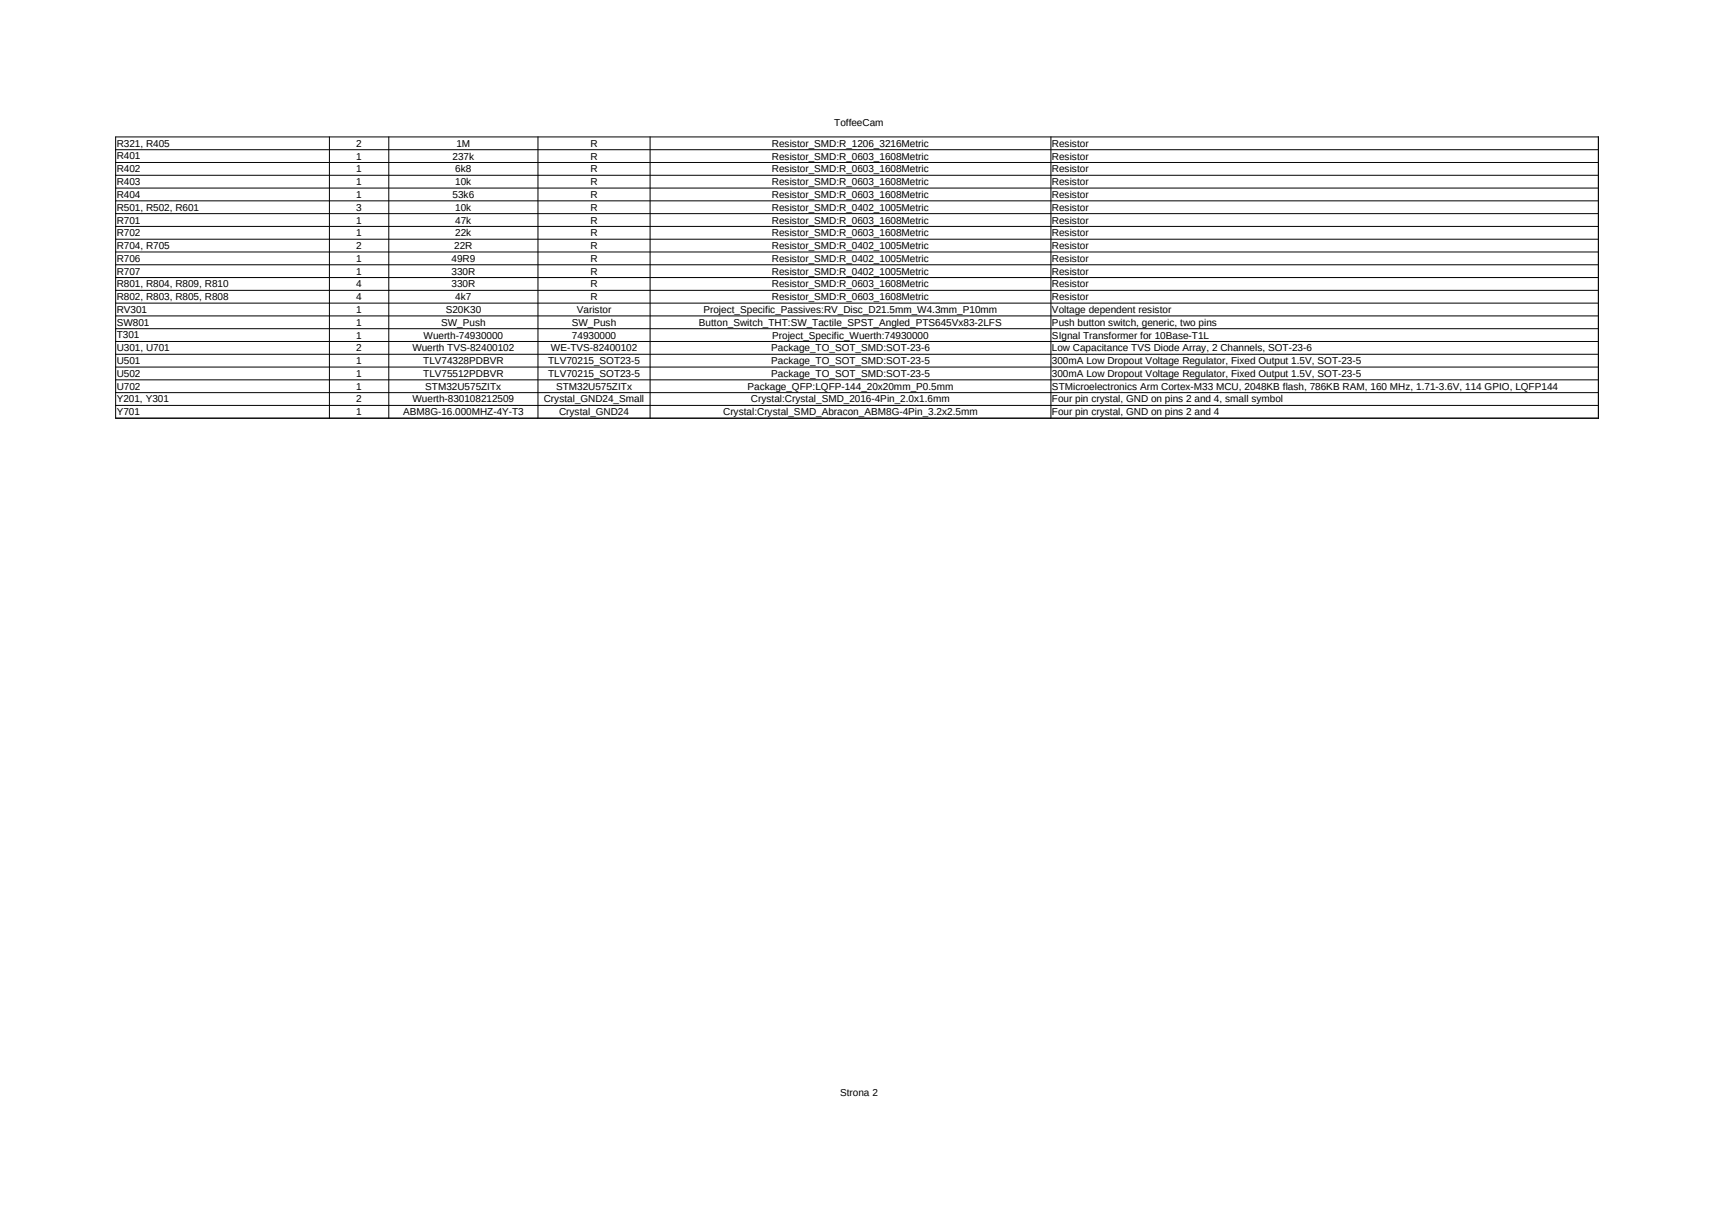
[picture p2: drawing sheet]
<svg xmlns="http://www.w3.org/2000/svg" width="297mm" height="210mm" viewBox="0 0 297 210" stroke-linecap="round" stroke-linejoin="round" font-family="sans-serif">
<defs><g id="words">
<g font-size="1.7">
<text x="144.2" y="21.8">ToffeeCam</text>
<text x="20.2" y="25.4">R321, R405</text>
<text x="20.2" y="27.6">R401</text>
<text x="20.2" y="29.8">R402</text>
<text x="61.6" y="25.4">2</text>
<text x="61.6" y="27.6">1</text>
<text x="61.6" y="29.8">1</text>
<text x="78.2" y="27.6">237k</text>
<text x="78.7" y="29.8">6k8</text>
<text x="78.9" y="25.4">1M</text>
<text x="102.1" y="25.4">R</text>
<text x="102.1" y="27.6">R</text>
<text x="102.1" y="29.8">R</text>
<text x="133.5" y="25.4">Resistor_SMD:R_1206_3216Metric</text>
<text x="133.5" y="27.6">Resistor_SMD:R_0603_1608Metric</text>
<text x="133.5" y="29.8">Resistor_SMD:R_0603_1608Metric</text>
<text x="181.9" y="25.4">Resistor</text>
<text x="181.9" y="27.6">Resistor</text>
<text x="181.9" y="29.8">Resistor</text>
<text x="20.2" y="32">R403</text>
<text x="20.2" y="34.2">R404</text>
<text x="61.6" y="32">1</text>
<text x="61.6" y="34.2">1</text>
<text x="78.2" y="34.2">53k6</text>
<text x="78.7" y="32">10k</text>
<text x="102.1" y="32">R</text>
<text x="102.1" y="34.2">R</text>
<text x="133.5" y="32">Resistor_SMD:R_0603_1608Metric</text>
<text x="133.5" y="34.2">Resistor_SMD:R_0603_1608Metric</text>
<text x="181.9" y="32">Resistor</text>
<text x="181.9" y="34.2">Resistor</text>
<text x="20.2" y="36.4">R501, R502, R601</text>
<text x="20.2" y="38.6">R701</text>
<text x="20.2" y="40.8">R702</text>
<text x="61.6" y="36.4">3</text>
<text x="61.6" y="38.6">1</text>
<text x="61.6" y="40.9">1</text>
<text x="78.7" y="36.4">10k</text>
<text x="78.7" y="38.6">47k</text>
<text x="78.7" y="40.9">22k</text>
<text x="102.1" y="36.4">R</text>
<text x="102.1" y="38.6">R</text>
<text x="102.1" y="40.9">R</text>
<text x="133.5" y="36.4">Resistor_SMD:R_0402_1005Metric</text>
<text x="133.5" y="38.6">Resistor_SMD:R_0603_1608Metric</text>
<text x="133.5" y="40.9">Resistor_SMD:R_0603_1608Metric</text>
<text x="181.9" y="36.4">Resistor</text>
<text x="181.9" y="38.6">Resistor</text>
<text x="181.9" y="40.9">Resistor</text>
<text x="20.2" y="43">R704, R705</text>
<text x="20.2" y="45.3">R706</text>
<text x="20.2" y="47.4">R707</text>
<text x="61.6" y="43">2</text>
<text x="61.6" y="45.3">1</text>
<text x="61.6" y="47.5">1</text>
<text x="78.1" y="45.3">49R9</text>
<text x="78.1" y="47.5">330R</text>
<text x="78.5" y="43">22R</text>
<text x="102.1" y="43">R</text>
<text x="102.1" y="45.3">R</text>
<text x="102.1" y="47.5">R</text>
<text x="133.5" y="43">Resistor_SMD:R_0402_1005Metric</text>
<text x="133.5" y="45.3">Resistor_SMD:R_0402_1005Metric</text>
<text x="133.5" y="47.5">Resistor_SMD:R_0402_1005Metric</text>
<text x="181.9" y="43">Resistor</text>
<text x="181.9" y="45.3">Resistor</text>
<text x="181.9" y="47.5">Resistor</text>
<text x="20.2" y="49.7">R801, R804, R809, R810</text>
<text x="20.2" y="51.9">R802, R803, R805, R808</text>
<text x="61.6" y="49.7">4</text>
<text x="61.6" y="51.9">4</text>
<text x="78.1" y="49.7">330R</text>
<text x="78.7" y="51.9">4k7</text>
<text x="102.1" y="49.7">R</text>
<text x="102.1" y="51.9">R</text>
<text x="133.5" y="49.7">Resistor_SMD:R_0603_1608Metric</text>
<text x="133.5" y="51.9">Resistor_SMD:R_0603_1608Metric</text>
<text x="181.9" y="49.7">Resistor</text>
<text x="181.9" y="51.9">Resistor</text>
<text x="20.2" y="54.1">RV301</text>
<text x="20.2" y="56.3">SW801</text>
<text x="20.2" y="58.5">T301</text>
<text x="61.6" y="54.1">1</text>
<text x="61.6" y="56.3">1</text>
<text x="61.6" y="58.5">1</text>
<text x="73.2" y="58.5">Wuerth-74930000</text>
<text x="76.3" y="56.3">SW_Push</text>
<text x="77" y="54.1">S20K30</text>
<text x="98.8" y="56.3">SW_Push</text>
<text x="98.9" y="58.5">74930000</text>
<text x="99.7" y="54.1">Varistor</text>
<text x="120.8" y="56.3">Button_Switch_THT:SW_Tactile_SPST_Angled_PTS645Vx83-2LFS</text>
<text x="121.6" y="54.1">Project_Specific_Passives:RV_Disc_D21.5mm_W4.3mm_P10mm</text>
<text x="133.5" y="58.5">Project_Specific_Wuerth:74930000</text>
<text x="181.9" y="54.1">Voltage dependent resistor</text>
<text x="181.9" y="56.3">Push button switch, generic, two pins</text>
<text x="181.9" y="58.5">SIgnal Transformer for 10Base-T1L</text>
<text x="20.2" y="60.7">U301, U701</text>
<text x="20.2" y="62.9">U501</text>
<text x="20.2" y="65.1">U502</text>
<text x="61.6" y="60.8">2</text>
<text x="61.6" y="62.9">1</text>
<text x="61.6" y="65.2">1</text>
<text x="71.3" y="60.8">Wuerth TVS-82400102</text>
<text x="73.2" y="62.9">TLV74328PDBVR</text>
<text x="73.2" y="65.2">TLV75512PDBVR</text>
<text x="94.8" y="62.9">TLV70215_SOT23-5</text>
<text x="94.8" y="65.2">TLV70215_SOT23-5</text>
<text x="95.3" y="60.8">WE-TVS-82400102</text>
<text x="133.3" y="60.8">Package_TO_SOT_SMD:SOT-23-6</text>
<text x="133.3" y="62.9">Package_TO_SOT_SMD:SOT-23-5</text>
<text x="133.3" y="65.2">Package_TO_SOT_SMD:SOT-23-5</text>
<text x="181.9" y="60.8">Low Capacitance TVS Diode Array, 2 Channels, SOT-23-6</text>
<text x="181.9" y="62.9">300mA Low Dropout Voltage Regulator, Fixed Output 1.5V, SOT-23-5</text>
<text x="181.9" y="65.2">300mA Low Dropout Voltage Regulator, Fixed Output 1.5V, SOT-23-5</text>
<text x="20.2" y="67.3">U702</text>
<text x="20.2" y="69.6">Y201, Y301</text>
<text x="20.2" y="71.8">Y701</text>
<text x="61.6" y="67.4">1</text>
<text x="61.6" y="69.6">2</text>
<text x="61.6" y="71.8">1</text>
<text x="69.7" y="71.8">ABM8G-16.000MHZ-4Y-T3</text>
<text x="71.3" y="69.6">Wuerth-830108212509</text>
<text x="73.5" y="67.4">STM32U575ZITx</text>
<text x="94" y="69.6">Crystal_GND24_Small</text>
<text x="96.1" y="67.4">STM32U575ZITx</text>
<text x="96.7" y="71.8">Crystal_GND24</text>
<text x="125" y="71.8">Crystal:Crystal_SMD_Abracon_ABM8G-4Pin_3.2x2.5mm</text>
<text x="129.2" y="67.4">Package_QFP:LQFP-144_20x20mm_P0.5mm</text>
<text x="129.8" y="69.6">Crystal:Crystal_SMD_2016-4Pin_2.0x1.6mm</text>
<text x="181.9" y="67.4">STMicroelectronics Arm Cortex-M33 MCU, 2048KB flash, 786KB RAM, 160 MHz, 1.71-3.6V, 114 GPIO, LQFP144</text>
<text x="181.9" y="69.6">Four pin crystal, GND on pins 2 and 4, small symbol</text>
<text x="181.9" y="71.8">Four pin crystal, GND on pins 2 and 4</text>
<text x="145.2" y="189.4">Strona 2</text>
</g>
</g></defs>
<g fill="none" stroke="#000" stroke-width=".17">
<path d="M19.9 23.7h256.5M19.9 25.9h256.5M19.9 28.1h256.5M19.9 30.3h256.5M19.9 32.5h256.5M19.9 34.7h256.5M19.9 36.9h256.5M19.9 39.1h256.5M20 23.6v48.7M56.9 23.6v48.7M67.2 23.6v48.7M93 23.6v48.7"/>
<path d="M112.4 23.6v48.7M181.7 23.6v48.7M276.3 23.6v48.7M19.9 41.3h256.5M19.9 43.6h256.5M19.9 45.8h256.5M19.9 48h256.5M19.9 50.2h256.5M19.9 52.4h256.5M19.9 54.6h256.5M19.9 56.8h256.5M19.9 59h256.5"/>
<path d="M19.9 61.2h256.5M19.9 63.4h256.5M19.9 65.7h256.5M19.9 67.9h256.5M19.9 70.1h256.5M19.9 72.3h256.5"/>
</g>
<use href="#words"/>
</svg>
